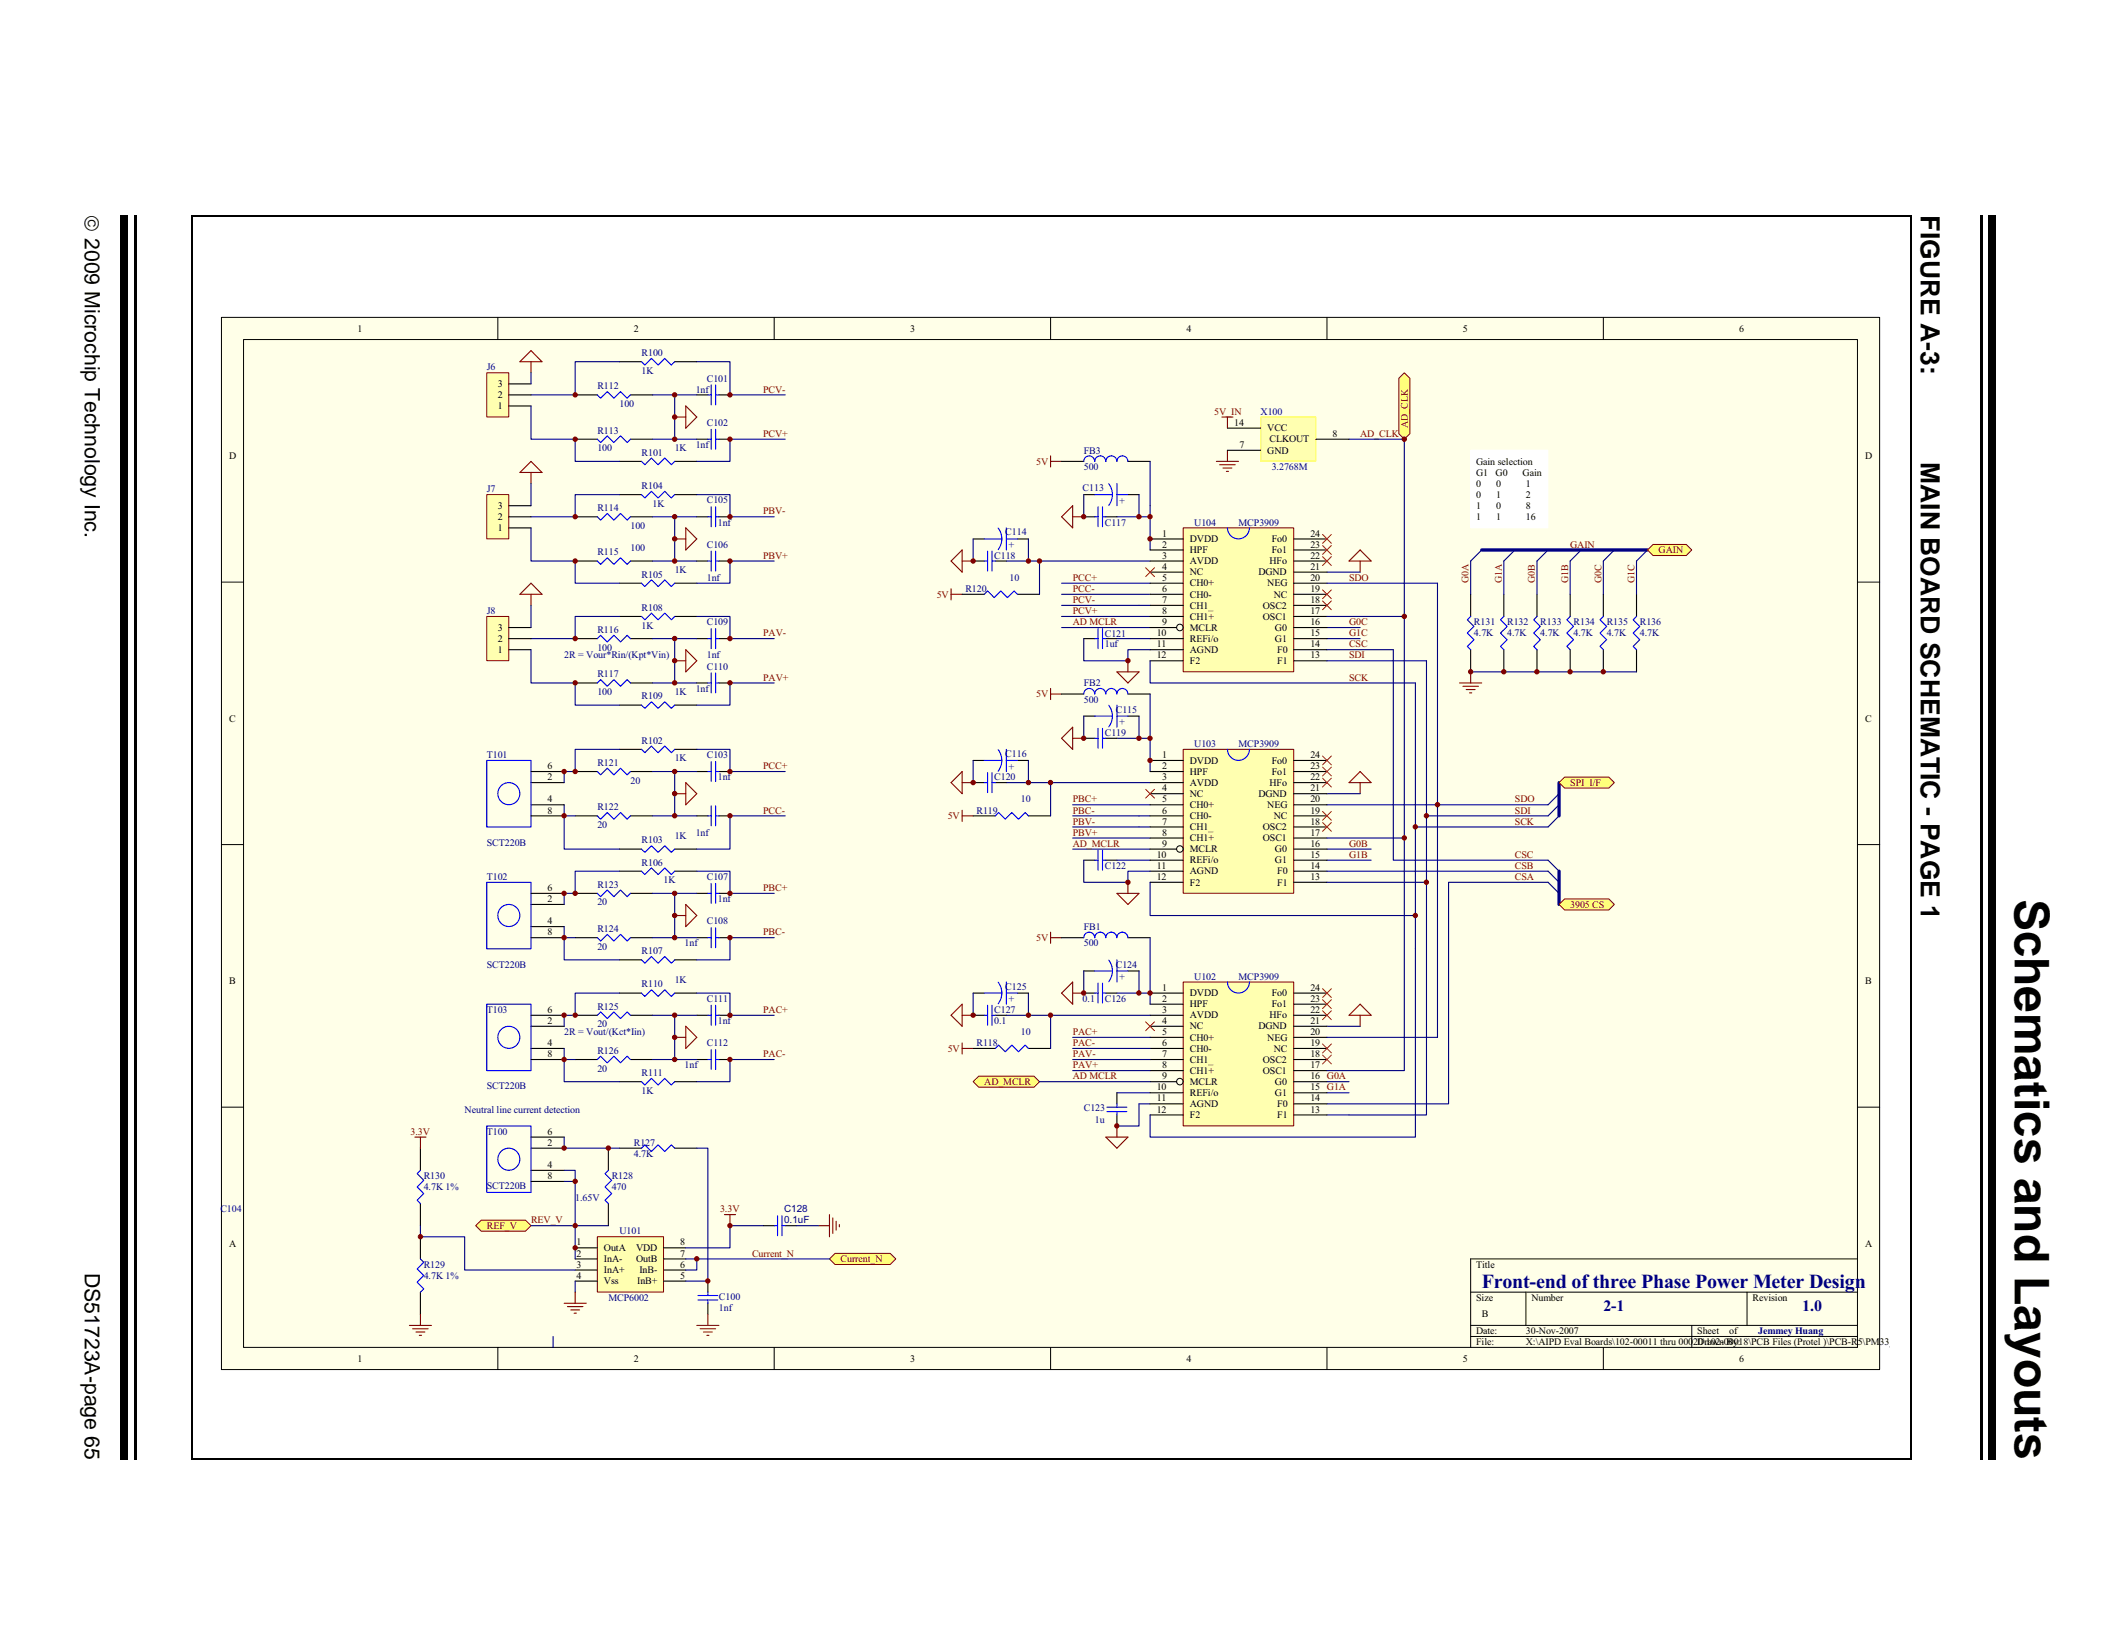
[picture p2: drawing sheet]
<svg xmlns="http://www.w3.org/2000/svg" width="279mm" height="216mm" viewBox="0 0 279 216" stroke-linecap="round" stroke-linejoin="round" font-family="sans-serif">
<defs><g id="words">
<text font-size="6.3" x="267.3" y="119.3" transform="rotate(90 267.3 119.3)">Schematics and Layouts</text>
<g font-size="3.5">
<text x="254.8" y="28.6" transform="rotate(90 254.8 28.6)">FIGURE A-3:</text>
<text x="254.8" y="61.3" transform="rotate(90 254.8 61.3)">MAIN BOARD SCHEMATIC - PAGE 1</text>
</g>
<g font-size="2.8">
<text x="11.3" y="28.6" transform="rotate(90 11.3 28.6)">© 2009 Microchip Technology Inc.</text>
<text x="11.3" y="168.9" transform="rotate(90 11.3 168.9)">DS51723A-page 65</text>
</g>
<text font-size="2.7" fill="#000080" x="196.6" y="170.9">Front-end of three Phase Power Meter Design</text>
<g font-size="2.1" fill="#000080">
<text x="212.7" y="174">2-1</text>
<text x="239.1" y="174">1.0</text>
</g>
<g font-size="1.3">
<text x="47.4" y="44">1</text>
<text x="84.1" y="44">2</text>
<text x="120.7" y="44">3</text>
<text x="157.4" y="44">4</text>
<text x="194.1" y="44">5</text>
<text x="230.7" y="44">6</text>
<text x="66" y="52.8">2</text>
<text x="66" y="51.4">3</text>
<text x="66" y="54.3">1</text>
<text x="163.7" y="56.5">14</text>
<text x="164.5" y="59.4">7</text>
<text x="168.1" y="57.2">VCC</text>
<text x="168.4" y="58.7">CLKOUT</text>
<text x="176.8" y="58">8</text>
<text x="30.4" y="60.9">D</text>
<text x="168.1" y="60.2">GND</text>
<text x="195.8" y="61.7">Gain selection</text>
<text x="195.8" y="63.1">G1</text>
<text x="195.8" y="64.6">0</text>
<text x="198.4" y="63.1">G0</text>
<text x="198.5" y="64.6">0</text>
<text x="202" y="63.1">Gain</text>
<text x="202.5" y="64.6">1</text>
<text x="247.5" y="60.9">D</text>
<text x="66" y="70.5">1</text>
<text x="66" y="69">2</text>
<text x="66" y="67.5">3</text>
<text x="154.2" y="71.2">1</text>
<text x="157.9" y="71.9">DVDD</text>
<text x="168.7" y="71.9">Fo0</text>
<text x="173.8" y="71.2">24</text>
<text x="195.8" y="66.1">0</text>
<text x="195.8" y="67.5">1</text>
<text x="195.8" y="69">1</text>
<text x="198.5" y="66.1">1</text>
<text x="198.5" y="67.5">0</text>
<text x="198.5" y="69">1</text>
<text x="202.5" y="66.1">2</text>
<text x="202.5" y="67.5">8</text>
<text x="202.5" y="69">16</text>
<text x="154.2" y="72.7">2</text>
<text x="154.2" y="74.1">3</text>
<text x="154.2" y="75.6">4</text>
<text x="154.2" y="77.1">5</text>
<text x="157.9" y="73.4">HPF</text>
<text x="157.9" y="74.9">AVDD</text>
<text x="157.9" y="76.3">NC</text>
<text x="157.9" y="77.8">CH0+</text>
<text x="166.9" y="76.3">DGND</text>
<text x="168.1" y="77.8">NEG</text>
<text x="168.4" y="74.9">HFo</text>
<text x="168.7" y="73.4">Fo1</text>
<text x="173.8" y="72.7">23</text>
<text x="173.8" y="75.6">21</text>
<text x="173.8" y="74.1">22</text>
<text x="173.8" y="77.1">20</text>
<text x="66" y="83.7">3</text>
<text x="154.2" y="78.5">6</text>
<text x="154.2" y="80">7</text>
<text x="154.2" y="81.5">8</text>
<text x="154.2" y="83">9</text>
<text x="157.9" y="79.3">CH0-</text>
<text x="157.9" y="80.8">CH1_</text>
<text x="157.9" y="82.2">CH1+</text>
<text x="157.9" y="83.7">MCLR</text>
<text x="167.5" y="82.2">OSC1</text>
<text x="167.5" y="80.8">OSC2</text>
<text x="169" y="79.3">NC</text>
<text x="169.1" y="83.7">G0</text>
<text x="173.8" y="78.5">19</text>
<text x="173.8" y="83">16</text>
<text x="173.8" y="81.5">17</text>
<text x="173.8" y="80">18</text>
<text x="66" y="86.6">1</text>
<text x="66" y="85.2">2</text>
<text x="153.5" y="84.4">10</text>
<text x="153.5" y="85.9">11</text>
<text x="153.5" y="87.4">12</text>
<text x="157.9" y="85.2">REFi/o</text>
<text x="157.9" y="86.6">AGND</text>
<text x="157.9" y="88.1">F2</text>
<text x="169.1" y="85.2">G1</text>
<text x="169.4" y="88.1">F1</text>
<text x="169.4" y="86.6">F0</text>
<text x="173.8" y="84.4">15</text>
<text x="173.8" y="87.4">13</text>
<text x="173.8" y="85.9">14</text>
<text x="30.4" y="95.8">C</text>
<text x="247.5" y="95.8">C</text>
<text x="154.2" y="100.6">1</text>
<text x="157.9" y="101.3">DVDD</text>
<text x="168.7" y="101.3">Fo0</text>
<text x="173.8" y="100.6">24</text>
<text x="72.6" y="106.5">4</text>
<text x="72.6" y="103.5">2</text>
<text x="72.6" y="102.1">6</text>
<text x="72.6" y="108">8</text>
<text x="154.2" y="102.1">2</text>
<text x="154.2" y="103.5">3</text>
<text x="154.2" y="105">4</text>
<text x="154.2" y="106.5">5</text>
<text x="154.2" y="108">6</text>
<text x="157.9" y="102.8">HPF</text>
<text x="157.9" y="104.3">AVDD</text>
<text x="157.9" y="105.7">NC</text>
<text x="157.9" y="107.2">CH0+</text>
<text x="166.9" y="105.7">DGND</text>
<text x="168.1" y="107.2">NEG</text>
<text x="168.4" y="104.3">HFo</text>
<text x="168.7" y="102.8">Fo1</text>
<text x="173.8" y="102.1">23</text>
<text x="173.8" y="108">19</text>
<text x="173.8" y="105">21</text>
<text x="173.8" y="103.5">22</text>
<text x="173.8" y="106.5">20</text>
<text x="153.5" y="113.8">10</text>
<text x="154.2" y="109.4">7</text>
<text x="154.2" y="110.9">8</text>
<text x="154.2" y="112.4">9</text>
<text x="157.9" y="108.7">CH0-</text>
<text x="157.9" y="110.2">CH1_</text>
<text x="157.9" y="111.6">CH1+</text>
<text x="157.9" y="113.1">MCLR</text>
<text x="167.5" y="111.6">OSC1</text>
<text x="167.5" y="110.2">OSC2</text>
<text x="169" y="108.7">NC</text>
<text x="169.1" y="113.1">G0</text>
<text x="173.8" y="113.8">15</text>
<text x="173.8" y="112.4">16</text>
<text x="173.8" y="110.9">17</text>
<text x="173.8" y="109.4">18</text>
<text x="72.6" y="119.7">2</text>
<text x="72.6" y="118.2">6</text>
<text x="153.5" y="115.3">11</text>
<text x="153.5" y="116.8">12</text>
<text x="157.9" y="114.6">REFi/o</text>
<text x="157.9" y="116">AGND</text>
<text x="157.9" y="117.5">F2</text>
<text x="169.1" y="114.6">G1</text>
<text x="169.4" y="117.5">F1</text>
<text x="169.4" y="116">F0</text>
<text x="173.8" y="116.8">13</text>
<text x="173.8" y="115.3">14</text>
<text x="72.6" y="122.6">4</text>
<text x="72.6" y="124.1">8</text>
<text x="30.4" y="130.6">B</text>
<text x="154.2" y="131.5">1</text>
<text x="173.8" y="131.5">24</text>
<text x="247.5" y="130.6">B</text>
<text x="72.6" y="135.9">2</text>
<text x="72.6" y="134.4">6</text>
<text x="154.2" y="132.9">2</text>
<text x="154.2" y="134.4">3</text>
<text x="154.2" y="135.9">4</text>
<text x="154.2" y="137.3">5</text>
<text x="157.9" y="132.2">DVDD</text>
<text x="157.9" y="133.7">HPF</text>
<text x="157.9" y="135.1">AVDD</text>
<text x="157.9" y="136.6">NC</text>
<text x="166.9" y="136.6">DGND</text>
<text x="168.4" y="135.1">HFo</text>
<text x="168.7" y="133.7">Fo1</text>
<text x="168.7" y="132.2">Fo0</text>
<text x="173.8" y="132.9">23</text>
<text x="173.8" y="135.9">21</text>
<text x="173.8" y="134.4">22</text>
<text x="173.8" y="137.3">20</text>
<text x="72.6" y="138.8">4</text>
<text x="72.6" y="140.3">8</text>
<text x="154.2" y="138.8">6</text>
<text x="154.2" y="140.3">7</text>
<text x="154.2" y="141.8">8</text>
<text x="154.2" y="143.2">9</text>
<text x="157.9" y="138.1">CH0+</text>
<text x="157.9" y="139.6">CH0-</text>
<text x="157.9" y="141">CH1_</text>
<text x="157.9" y="142.5">CH1+</text>
<text x="157.9" y="144">MCLR</text>
<text x="167.5" y="142.5">OSC1</text>
<text x="167.5" y="141">OSC2</text>
<text x="168.1" y="138.1">NEG</text>
<text x="169" y="139.6">NC</text>
<text x="169.1" y="144">G0</text>
<text x="173.8" y="138.8">19</text>
<text x="173.8" y="143.2">16 G0A</text>
<text x="173.8" y="141.8">17</text>
<text x="173.8" y="140.3">18</text>
<text x="153.5" y="144.7">10</text>
<text x="153.5" y="146.2">11</text>
<text x="153.5" y="147.6">12</text>
<text x="157.9" y="145.4">REFi/o</text>
<text x="157.9" y="146.9">AGND</text>
<text x="157.9" y="148.4">F2</text>
<text x="169.1" y="145.4">G1</text>
<text x="169.4" y="148.4">F1</text>
<text x="169.4" y="146.9">F0</text>
<text x="173.8" y="144.7">15 G1A</text>
<text x="173.8" y="147.6">13</text>
<text x="173.8" y="146.2">14</text>
<text x="72.6" y="155">4</text>
<text x="72.6" y="152">2</text>
<text x="72.6" y="150.6">6</text>
<text x="72.6" y="156.5">8</text>
<text x="30.4" y="165.4">A</text>
<text x="76.5" y="165.3">1</text>
<text x="76.5" y="166.7">2</text>
<text x="80.1" y="166">OutA</text>
<text x="80.1" y="167.5">InA-</text>
<text x="84.4" y="167.5">OutB</text>
<text x="84.4" y="166">VDD</text>
<text x="90.2" y="166.7">7</text>
<text x="90.2" y="165.3">8</text>
<text x="247.5" y="165.4">A</text>
<text x="76.5" y="168.2">3</text>
<text x="76.5" y="169.7">4</text>
<text x="80.1" y="169">InA+</text>
<text x="80.1" y="170.4">Vss</text>
<text x="84.5" y="170.4">InB+</text>
<text x="84.8" y="169">InB-</text>
<text x="90.2" y="168.2">6</text>
<text x="90.2" y="169.7">5</text>
<text x="195.8" y="168.2">Title</text>
<text x="195.8" y="172.6">Size</text>
<text x="203.2" y="172.6">Number</text>
<text x="232.5" y="172.6">Revision</text>
<text x="195.8" y="177">Date:</text>
<text x="195.8" y="178.5">File:</text>
<text x="196.6" y="174.8">B</text>
<text x="202.4" y="178.5">X:\AIPD Eval Boards\102-00011 thru 00020\102-00018\PCB Files (Protel )\PCB-R5\PM33_</text>
<text x="202.4" y="177">30-Nov-2007</text>
<text x="225.2" y="177">Sheet</text>
<text x="225.2" y="178.5">Drawn By:</text>
<text x="229.4" y="177">of</text>
<text x="47.4" y="180.7">1</text>
<text x="84.1" y="180.7">2</text>
<text x="120.7" y="180.7">3</text>
<text x="157.4" y="180.7">4</text>
<text x="194.1" y="180.7">5</text>
<text x="230.7" y="180.7">6</text>
</g>
<g font-size="1.3" fill="#000080">
<text x="85.1" y="47.2">R100</text>
<text x="64.6" y="49.2">J6</text>
<text x="79.2" y="51.7">R112</text>
<text x="85.1" y="49.6">1K</text>
<text x="92.3" y="52.1">1nf</text>
<text x="93.8" y="50.6">C101</text>
<text x="79.2" y="57.5">R113</text>
<text x="79.2" y="59.9">100</text>
<text x="82.2" y="54">100</text>
<text x="89.5" y="59.9">1K</text>
<text x="92.3" y="59.4">1nf</text>
<text x="93.8" y="56.5">C102</text>
<text x="167.2" y="55">X100</text>
<text x="64.6" y="65.3">J7</text>
<text x="85.1" y="60.5">R101</text>
<text x="85.1" y="64.9">R104</text>
<text x="143.6" y="65.2">C113</text>
<text x="143.8" y="60.2">FB3</text>
<text x="143.8" y="62.4">500</text>
<text x="168.7" y="62.4">3.2768M</text>
<text x="79.2" y="67.8">R114</text>
<text x="83.6" y="70.2">100</text>
<text x="86.6" y="67.2">1K</text>
<text x="93.8" y="66.8">C105</text>
<text x="95.2" y="69.7">1nf</text>
<text x="133.4" y="71.1">C114</text>
<text x="133.8" y="71.9" transform="rotate(90 133.8 71.9)">+</text>
<text x="146.6" y="69.7">C117</text>
<text x="148.4" y="66.1" transform="rotate(90 148.4 66.1)">+</text>
<text x="158.4" y="69.7">U104</text>
<text x="164.3" y="69.7">MCP3909</text>
<text x="79.2" y="73.7">R115</text>
<text x="83.6" y="73.1">100</text>
<text x="85.1" y="76.6">R105</text>
<text x="89.5" y="76.1">1K</text>
<text x="93.8" y="72.7">C106</text>
<text x="93.8" y="77.1">1nf</text>
<text x="131.9" y="74.1">C118</text>
<text x="134" y="77.1">10</text>
<text x="64.6" y="81.5">J8</text>
<text x="79.2" y="84">R116</text>
<text x="85.1" y="81">R108</text>
<text x="85.1" y="83.4">1K</text>
<text x="93.8" y="83">C109</text>
<text x="128.1" y="78.5">R120</text>
<text x="195.6" y="83">R131</text>
<text x="200" y="83">R132</text>
<text x="204.4" y="83">R133</text>
<text x="208.8" y="83">R134</text>
<text x="213.2" y="83">R135</text>
<text x="217.5" y="83">R136</text>
<text x="74.8" y="87.4">2R = Vour*Rin/(Kpt*Vin)</text>
<text x="79.2" y="89.9">R117</text>
<text x="79.2" y="86.3">100</text>
<text x="93.8" y="87.4">1nf</text>
<text x="93.8" y="88.8">C110</text>
<text x="146.6" y="84.6">C121</text>
<text x="146.6" y="85.9">1uf</text>
<text x="195.6" y="84.4">4.7K</text>
<text x="200" y="84.4">4.7K</text>
<text x="204.4" y="84.4">4.7K</text>
<text x="208.8" y="84.4">4.7K</text>
<text x="213.2" y="84.4">4.7K</text>
<text x="217.5" y="84.4">4.7K</text>
<text x="79.2" y="92.2">100</text>
<text x="85.1" y="92.8">R109</text>
<text x="89.5" y="92.2">1K</text>
<text x="92.3" y="91.8">1nf</text>
<text x="143.8" y="91">FB2</text>
<text x="143.8" y="93.3">500</text>
<text x="148" y="94.6">C115</text>
<text x="148.4" y="95.5" transform="rotate(90 148.4 95.5)">+</text>
<text x="64.6" y="100.6">T101</text>
<text x="79.2" y="101.6">R121</text>
<text x="85.1" y="98.7">R102</text>
<text x="89.5" y="101">1K</text>
<text x="93.8" y="100.6">C103</text>
<text x="133.4" y="100.5">C116</text>
<text x="133.8" y="101.4" transform="rotate(90 133.8 101.4)">+</text>
<text x="146.6" y="97.7">C119</text>
<text x="158.4" y="99.1">U103</text>
<text x="164.3" y="99.1">MCP3909</text>
<text x="79.2" y="107.5">R122</text>
<text x="83.6" y="104">20</text>
<text x="95.2" y="103.5">1nf</text>
<text x="129.5" y="108">R119</text>
<text x="131.9" y="103.5">C120</text>
<text x="135.4" y="106.5">10</text>
<text x="64.6" y="112.2">SCT220B</text>
<text x="79.2" y="109.9">20</text>
<text x="85.1" y="111.9">R103</text>
<text x="89.5" y="111.3">1K</text>
<text x="92.3" y="110.9">1nf</text>
<text x="64.6" y="116.8">T102</text>
<text x="79.2" y="117.8">R123</text>
<text x="85.1" y="114.9">R106</text>
<text x="88" y="117.2">1K</text>
<text x="93.8" y="116.8">C107</text>
<text x="95.2" y="119.7">1nf</text>
<text x="146.6" y="115.3">C122</text>
<text x="79.2" y="120.1">20</text>
<text x="79.2" y="123.7">R124</text>
<text x="90.8" y="125.6">1nf</text>
<text x="93.8" y="122.6">C108</text>
<text x="143.8" y="123.4">FB1</text>
<text x="143.8" y="125.6">500</text>
<text x="64.6" y="128.4">SCT220B</text>
<text x="79.2" y="126">20</text>
<text x="85.1" y="126.6">R107</text>
<text x="85.1" y="131">R110</text>
<text x="89.5" y="130.4">1K</text>
<text x="133.4" y="131.3">C125</text>
<text x="148" y="128.4">C124</text>
<text x="148.4" y="129.3" transform="rotate(90 148.4 129.3)">+</text>
<text x="158.4" y="130">U102</text>
<text x="164.3" y="130">MCP3909</text>
<text x="64.6" y="134.4">T103</text>
<text x="74.8" y="137.3">2R = Vout/(Kct*Iin)</text>
<text x="79.2" y="134">R125</text>
<text x="79.2" y="136.3">20</text>
<text x="93.8" y="132.9">C111</text>
<text x="95.2" y="135.9">1nf</text>
<text x="131.9" y="134.4">C127</text>
<text x="131.9" y="135.9">0.1</text>
<text x="133.8" y="132.2" transform="rotate(90 133.8 132.2)">+</text>
<text x="135.4" y="137.3">10</text>
<text x="143.6" y="132.9">0.1</text>
<text x="146.6" y="132.9">C126</text>
<text x="79.2" y="139.8">R126</text>
<text x="79.2" y="142.2">20</text>
<text x="85.1" y="142.8">R111</text>
<text x="90.8" y="141.8">1nf</text>
<text x="93.8" y="138.8">C112</text>
<text x="129.5" y="138.8">R118</text>
<text x="61.6" y="147.6">Neutral line current detection</text>
<text x="64.6" y="144.6">SCT220B</text>
<text x="85.1" y="145.1">1K</text>
<text x="143.8" y="147.5">C123</text>
<text x="145.2" y="149">1u</text>
<text x="64.6" y="150.6">T100</text>
<text x="84.1" y="152">R127</text>
<text x="84.1" y="153.5">4.7K</text>
<text x="29.2" y="160.9">C104</text>
<text x="56.2" y="156.5">R130</text>
<text x="56.2" y="157.9">4.7K 1%</text>
<text x="64.6" y="157.8">SCT220B</text>
<text x="76.3" y="159.4">1.65V</text>
<text x="81.2" y="156.5">R128</text>
<text x="81.2" y="157.9">470</text>
<text x="104" y="160.9">C128</text>
<text x="82.2" y="163.8">U101</text>
<text x="104" y="162.3">0.1uF</text>
<text x="56.2" y="168.2">R129</text>
<text x="56.2" y="169.7">4.7K 1%</text>
<text x="80.7" y="172.6">MCP6002</text>
<text x="95.4" y="172.5">C100</text>
<text x="95.4" y="173.9">1nf</text>
<text x="233.2" y="177.1">Jemmey Huang</text>
</g>
<g font-size="1.3" fill="#800000">
<text x="101.2" y="52.1">PCV-</text>
<text x="101.2" y="58">PCV+</text>
<text x="161.1" y="55">5V_IN</text>
<text x="180.4" y="58">AD_CLK</text>
<text x="186.8" y="56.8" transform="rotate(-90 186.8 56.8)">AD_CLK</text>
<text x="137.5" y="61.7">5V</text>
<text x="101.2" y="68.3">PBV-</text>
<text x="101.2" y="74.1">PBV+</text>
<text x="142.3" y="77.1">PCC+</text>
<text x="179" y="77.1">SDO</text>
<text x="194.8" y="77.4" transform="rotate(-90 194.8 77.4)">G0A</text>
<text x="199.2" y="77.4" transform="rotate(-90 199.2 77.4)">G1A</text>
<text x="203.6" y="77.4" transform="rotate(-90 203.6 77.4)">G0B</text>
<text x="208" y="77.4" transform="rotate(-90 208 77.4)">G1B</text>
<text x="208.3" y="72.7">GAIN</text>
<text x="212.4" y="77.4" transform="rotate(-90 212.4 77.4)">G0C</text>
<text x="216.8" y="77.4" transform="rotate(-90 216.8 77.4)">G1C</text>
<text x="220" y="73.4">GAIN</text>
<text x="124.3" y="79.3">5V</text>
<text x="142.3" y="78.5">PCC-</text>
<text x="142.3" y="80">PCV-</text>
<text x="142.3" y="81.5">PCV+</text>
<text x="142.3" y="83">AD MCLR</text>
<text x="179" y="83">G0C</text>
<text x="101.2" y="84.4">PAV-</text>
<text x="179" y="85.9">CSC</text>
<text x="179" y="84.4">G1C</text>
<text x="179" y="87.4">SDI</text>
<text x="101.2" y="90.3">PAV+</text>
<text x="137.5" y="92.5">5V</text>
<text x="179" y="90.3">SCK</text>
<text x="101.2" y="102.1">PCC+</text>
<text x="101.2" y="108">PCC-</text>
<text x="142.3" y="106.5">PBC+</text>
<text x="142.3" y="108">PBC-</text>
<text x="201" y="108">SDI</text>
<text x="201" y="106.5">SDO</text>
<text x="208.3" y="104.3">SPI I/F</text>
<text x="125.7" y="108.7">5V</text>
<text x="142.3" y="109.4">PBV-</text>
<text x="142.3" y="110.9">PBV+</text>
<text x="142.3" y="112.4">AD_MCLR</text>
<text x="179" y="112.4">G0B</text>
<text x="179" y="113.8">G1B</text>
<text x="201" y="109.4">SCK</text>
<text x="201" y="113.8">CSC</text>
<text x="101.2" y="118.2">PBC+</text>
<text x="201" y="115.3">CSB</text>
<text x="201" y="116.8">CSA</text>
<text x="101.2" y="124.1">PBC-</text>
<text x="137.5" y="124.9">5V</text>
<text x="208.3" y="120.4">3905 CS</text>
<text x="101.2" y="134.4">PAC+</text>
<text x="142.3" y="137.3">PAC+</text>
<text x="101.2" y="140.3">PAC-</text>
<text x="125.7" y="139.6">5V</text>
<text x="130.6" y="144">AD_MCLR</text>
<text x="142.3" y="138.8">PAC-</text>
<text x="142.3" y="140.3">PAV-</text>
<text x="142.3" y="141.8">PAV+</text>
<text x="142.3" y="143.2">AD MCLR</text>
<text x="54.5" y="150.6">3.3V</text>
<text x="95.5" y="160.9">3.3V</text>
<text x="64.6" y="163.1">REF_V</text>
<text x="70.4" y="162.3">REV_V</text>
<text x="99.8" y="166.7">Current_N</text>
<text x="111.5" y="167.5">Current_N</text>
</g>
</g></defs>
<path d="M262.9 28.6v165.1" fill="none" stroke="#000" stroke-width=".36"/>
<path d="M263.7 28.6h1.1v165.1h-1.1z" fill="#000"/>
<path d="M13.1 28.6h5.9v165.1h-5.9z" fill="#fff"/>
<path d="M18 28.6v165.1" fill="none" stroke="#000" stroke-width=".36"/>
<path d="M16 28.6h1v165.1h-1z" fill="#000"/>
<path d="M28.4 39.8h222.3v142.6h-222.3z" fill="#fff"/>
<path d="M29.4 42.1h220v139.6h-220z" fill="#ffffe8"/>
<g fill="none" stroke="#000" stroke-width=".13">
<path d="M29.4 42.1h220v139.6h-220zM32.3 45.1h214.1v133.7h-214.1zM66 42.1v3M102.7 42.1v3M139.4 42.1v3M176 42.1v3M212.7 42.1v3M29.4 77.2h2.9M246.4 77.2h3M29.4 112.1h2.9M246.4 112.1h3M29.4 146.9h2.9"/>
<path d="M246.4 146.9h3M66 178.8v2.9M102.7 178.8v2.9M139.4 178.8v2.9M176 178.8v2.9M195.1 171.5h51.3M195.1 175.9h51.3M195.1 177.3h51.3M202.4 171.5v4.4M212.7 178.8v2.9M224.4 175.9v2.9M231.8 171.5v4.4"/>
<path d="M246.4 167.1h-51.3v11.7"/>
</g>
<g fill="none" stroke="#000080" stroke-width=".15">
<path d="M76.3 58.3v2.9h5.9M82.2 48h-5.9v4.4h-5.9M86.6 52.4h5.8M86.6 58.3h5.8M89.5 52.4v5.9M92.4 48h4.4v4.4h7.4M104.2 58.3h-7.4v2.9h-4.4M76.3 74.4v3h5.9M82.2 65.6h-5.9v3h-5.9M86.6 68.6h5.8M86.6 74.4h5.8M89.5 68.6v5.8"/>
<path d="M92.4 65.6h4.4v3h5.9M102.7 74.4h-5.9v3h-4.4M76.3 90.6v3h5.9M82.2 81.8h-5.9v2.9h-5.9M82.2 99.4h-5.9v3h-1.5M86.6 84.7h5.8M86.6 90.6h5.8M89.5 84.7v5.9M92.4 99.4h4.4v3h7.4M92.4 81.8h4.4v2.9h5.9M102.7 90.6h-5.9v3h-4.4M74.8 106.8v5.9h7.4"/>
<path d="M74.8 108.3h1.5M82.2 115.6h-5.9v2.9h-1.5M86.6 102.4h5.8M86.6 108.3h5.8M86.6 118.5h5.8M89.5 102.4v5.9M89.5 118.5v5.9M92.4 115.6h4.4v2.9h5.9M104.2 108.3h-7.4v4.4h-4.4M74.8 124.4v3h7.4M74.8 123v1.4M74.8 139.1v1.5"/>
<path d="M74.8 124.4h1.5M82.2 131.8h-5.9v2.9h-1.5M86.6 124.4h5.8M86.6 134.7h5.8M89.5 134.7v5.9M92.4 131.8h4.4v2.9h5.9M102.7 124.4h-5.9v3h-4.4M74.8 140.6v2.9h7.4M74.8 140.6h1.5M86.6 140.6h5.8M102.7 140.6h-5.9v2.9h-4.4M73.4 177.4v1.4"/>
</g>
<g fill="none" stroke="#000" stroke-width=".15">
<path d="M76.3 58.3h2.9M76.3 52.4h2.9M82.2 48h2.9M83.6 58.3h3M83.6 52.4h3M89.5 48h2.9M92.4 58.3h1.5M92.4 52.4h1.5M95.4 58.3h1.4M95.4 52.4h1.4M76.3 74.4h2.9M76.3 68.6h2.9"/>
<path d="M82.2 61.2h2.9M82.2 65.6h2.9M82.2 77.4h2.9M83.6 74.4h3M83.6 68.6h3M89.5 61.2h2.9M89.5 65.6h2.9M89.5 77.4h2.9M92.4 74.4h1.5M92.4 68.6h1.5M95.4 74.4h1.4M95.4 68.6h1.4"/>
<path d="M76.3 90.6h2.9M76.3 84.7h2.9M82.2 99.4h2.9M82.2 81.8h2.9M82.2 93.6h2.9M83.6 90.6h3M83.6 84.7h3M89.5 99.4h2.9M89.5 81.8h2.9M89.5 93.6h2.9M92.4 90.6h1.5M92.4 84.7h1.5"/>
<path d="M95.4 90.6h1.4M95.4 84.7h1.4M70.4 108.3h4.4M70.4 102.4h4.4M70.4 118.5h4.4M70.4 106.8h4.4M70.4 103.9h4.4M76.3 108.3h2.9M76.3 102.4h2.9M76.3 118.5h2.9M82.2 112.7h2.9M82.2 115.6h2.9"/>
<path d="M83.6 108.3h3M83.6 102.4h3M83.6 118.5h3M89.5 112.7h2.9M89.5 115.6h2.9M92.4 108.3h1.5M92.4 102.4h1.5M92.4 118.5h1.5M95.4 108.3h1.4M95.4 102.4h1.4M95.4 118.5h1.4M70.4 124.4h4.4"/>
<path d="M70.4 134.7h4.4M70.4 123h4.4M70.4 120h4.4M70.4 139.1h4.4M70.4 136.2h4.4M76.3 124.4h2.9M76.3 134.7h2.9M82.2 127.4h2.9M82.2 131.8h2.9M83.6 124.4h3M83.6 134.7h3M89.5 127.4h2.9"/>
<path d="M89.5 131.8h2.9M92.4 124.4h1.5M92.4 134.7h1.5M95.4 124.4h1.4M95.4 134.7h1.4M70.4 140.6h4.4M70.4 155.3h4.4M70.4 152.4h4.4M70.4 150.9h4.4M70.4 156.8h4.4M76.3 140.6h2.9M82.2 143.5h2.9"/>
<path d="M83.6 140.6h3M89.5 143.5h2.9M92.4 140.6h1.5M95.4 140.6h1.4"/>
</g>
<g fill="none" stroke="#00f" stroke-width=".15">
<path d="M79.2 58.3l.5 .4 .9-.9 .8 .9 .9-.9 .9 .9 .4-.4M79.2 52.4l.5 .4 .9-.8 .8 .8 .9-.8 .9 .8 .4-.4M85.1 48l.5 .4 .8-.8 .9 .8 .9-.8 .9 .8 .4-.4M93.9 52.4h.5M93.9 58.3h.5M94.4 51.1v2.6M94.4 57v2.6M94.9 51.1v2.6M94.9 57v2.6M94.9 52.4h.5M94.9 58.3h.5M79.2 74.4l.5 .5 .9-.9 .8 .9 .9-.9 .9 .9 .4-.5"/>
<path d="M79.2 68.6l.5 .4 .9-.9 .8 .9 .9-.9 .9 .9 .4-.4M85.1 61.2l.5 .5 .8-.9 .9 .9 .9-.9 .9 .9 .4-.5M85.1 65.6l.5 .5 .8-.9 .9 .9 .9-.9 .9 .9 .4-.5M85.1 77.4l.5 .4 .8-.9 .9 .9 .9-.9 .9 .9 .4-.4M93.9 68.6h.5M93.9 74.4h.5M94.4 67.3v2.6M94.4 73.1v2.7M94.9 67.3v2.6M94.9 73.1v2.7M94.9 68.6h.5M94.9 74.4h.5"/>
<path d="M79.2 90.6l.5-.4 .9 .9 .8-.9 .9 .9 .9-.9 .4 .4M79.2 84.7l.5-.4 .9 .9 .8-.9 .9 .9 .9-.9 .4 .4M85.1 99.4l.5 .5 .8-.9 .9 .9 .9-.9 .9 .9 .4-.5M85.1 81.8l.5 .4 .8-.8 .9 .8 .9-.8 .9 .8 .4-.4M85.1 93.6l.5 .4 .8-.9 .9 .9 .9-.9 .9 .9 .4-.4M93.9 84.7h.5M93.9 90.6h.5M94.4 83.4v2.7M94.4 89.3v2.6M94.9 83.4v2.7M94.9 89.3v2.6M94.9 84.7h.5"/>
<path d="M94.9 90.6h.5M64.6 100.9h5.8v8.8h-5.8zM64.6 117.1h5.8v8.8h-5.8zM79.2 102.4l.5 .4 .9-.9 .8 .9 .9-.9 .9 .9 .4-.4M79.2 108.3l.5 .4 .9-.9 .8 .9 .9-.9 .9 .9 .4-.4M79.2 118.5l.5 .5 .9-.9 .8 .9 .9-.9 .9 .9 .4-.5M85.1 112.7l.5 .4 .8-.9 .9 .9 .9-.9 .9 .9 .4-.4M85.1 115.6l.5 .4 .8-.8 .9 .8 .9-.8 .9 .8 .4-.4M93.9 108.3h.5M93.9 102.4h.5M93.9 118.5h.5M94.4 101.1v2.6"/>
<path d="M94.4 106.9v2.7M94.4 117.2v2.7M94.9 101.1v2.6M94.9 106.9v2.7M94.9 117.2v2.7M94.9 108.3h.5M94.9 102.4h.5M94.9 118.5h.5M64.6 133.3h5.8v8.8h-5.8zM79.2 134.7l.5-.4 .9 .9 .8-.9 .9 .9 .9-.9 .4 .4M79.2 124.4l.5 .5 .9-.9 .8 .9 .9-.9 .9 .9 .4-.5M85.1 127.4l.5 .4 .8-.9 .9 .9 .9-.9 .9 .9 .4-.4"/>
<path d="M85.1 131.8l.5 .4 .8-.9 .9 .9 .9-.9 .9 .9 .4-.4M93.9 124.4h.5M93.9 134.7h.5M94.4 123.1v2.7M94.4 133.4v2.6M94.4 139.3v2.6M94.9 123.1v2.7M94.9 133.4v2.6M94.9 139.3v2.6M94.9 124.4h.5M94.9 134.7h.5M64.6 149.4h5.8v8.8h-5.8z"/>
<path d="M79.2 140.6l.5-.4 .9 .8 .8-.8 .9 .8 .9-.8 .4 .4M85.1 143.5l.5 .5 .8-.9 .9 .9 .9-.9 .9 .9 .4-.5M93.9 140.6h.5M94.9 140.6h.5"/>
<circle cx="67.5" cy="105.3" r="1.46"/>
<circle cx="67.5" cy="121.5" r="1.46"/>
<circle cx="67.5" cy="137.6" r="1.46"/>
<circle cx="67.5" cy="153.8" r="1.46"/>
</g>
<path d="M89.5 55.3h1.5M91 53.9l1.4 1.4-1.4 1.5zM89.5 71.5h1.5M91 70l1.4 1.5-1.4 1.5zM89.5 87.7h1.5M91 86.2l1.4 1.5-1.4 1.5zM89.5 105.3h1.5M91 103.9l1.4 1.4-1.4 1.5zM89.5 121.5h1.5M89.5 137.7h1.5M91 120l1.4 1.5-1.4 1.5zM91 136.2l1.4 1.5-1.4 1.4z" fill="none" stroke="#800000" stroke-width=".15"/>
<path d="M110.8 166.3h7.3l.7 .8-.7 .7h-7.3l-.8-.7z" fill-rule="evenodd" fill="#ffff80"/>
<path d="M110.8 166.3h7.3l.7 .8-.7 .7h-7.3l-.8-.7z" fill="none" stroke="#800000" stroke-width=".13"/>
<g fill="none" stroke="#000" stroke-width=".15">
<path d="M143.8 84.7h1.4M146.7 84.7h1.5M143.8 114.1h1.4M146.7 114.1h1.5M55.8 152.4v2.9M55.8 159.7v2.9M80.7 152.4v2.9M80.7 159.7v2.9M82.2 152.4h2.9M89.5 152.4h2.9M148.2 145v1.5M148.2 148v1.4"/>
<path d="M55.8 164.1v3M55.8 171.5v2.9M93.9 170v1.5M93.9 172.9v1.5M101.2 162.6h1.5M104.2 162.6h1.4"/>
</g>
<g fill="none" stroke="#00f" stroke-width=".15">
<path d="M145.2 84.7h.5M145.7 83.4v2.7M146.3 83.4v2.7M146.3 84.7h.4M145.2 114.1h.5M145.7 112.8v2.7M146.3 112.8v2.7M146.3 114.1h.4M55.8 155.3l-.5 .4 .9 .9-.9 .9 .9 .9-.9 .9 .5 .4M80.7 155.3l-.4 .4 .9 .9-.9 .9 .9 .9-.9 .9 .4 .4M85.1 152.4l.5-.5 .8 .9 .9-.9 .9 .9 .9-.9 .4 .5M146.9 146.9h2.6"/>
<path d="M146.9 147.5h2.6M148.2 146.5v.4M148.2 147.5v.5M55.8 167.1l.4 .4-.9 .9 .9 .9-.9 .8 .9 .9-.4 .5M92.6 172.5h2.6M92.6 171.9h2.6M93.9 171.5v.4M93.9 172.5v.4M102.7 162.6h.5M103.2 161.3v2.7M103.7 162.6h.5M103.7 161.3v2.7"/>
</g>
<path d="M92.4 175.9h3M92.9 176.3h2M93.3 176.8h1.2M93.8 177.2h.3M93.9 174.4v1.5" fill="none" stroke="#781915" stroke-width=".15"/>
<g fill="none" stroke="#800000" stroke-width=".15">
<path d="M162.1 55.3h1.5M162.8 59.8v1.4M162.8 55.3v1.5M161.4 61.2h2.9M161.8 61.7h2.1M162.3 62.1h1.1M162.7 62.6h.3M148.2 118.5h2.9l-1.5 1.5zM149.6 117.1v1.4M55 150.9h1.5M55.8 150.9v1.5M146.7 150.9h2.9l-1.4 1.5z"/>
<path d="M148.2 149.4v1.5M96.1 161.2h1.5M96.8 161.2v1.4M108.6 162.6h1.4M110 161.2v2.9M110.5 161.6v2.1M110.9 162.1v1.1M111.4 162.5v.3"/>
</g>
<path d="M140.8 83.3h11.8M151.1 80.3h1.5M74.8 102.4v1.5M74.8 118.5v1.5M142.3 112.7h10.3M151.1 109.7h1.5M151.1 108.3h1.5M74.8 134.7v1.5M74.8 150.9v1.5h7.4M151.1 146.5h1.5M55.8 162.6v1.5" fill="none" stroke="#000080" stroke-width=".15"/>
<path d="M129.1 143.5l.7-.7h7.4l.7 .7-.7 .8h-7.4z" fill-rule="evenodd" fill="#ffff80"/>
<path d="M129.1 143.5l.7-.7h7.4l.7 .7-.7 .8h-7.4z" fill="none" stroke="#800000" stroke-width=".13"/>
<g fill="none" stroke="#000080" stroke-width=".15">
<path d="M140.8 77.4h11.8M140.8 78.9h11.8M152.6 67.1v1.5h-4.4M140.8 80.3h10.3M140.8 81.8h11.8M148.2 84.7h4.4M151.1 95v3h-2.9M133.5 103.9h19.1M142.3 109.7h8.8M142.3 108.3h8.8M142.3 106.8h10.3M142.3 111.2h10.3"/>
<path d="M148.2 114.1h4.4M136.4 131.8v2.9"/>
</g>
<g fill="none" stroke="#800000" stroke-width=".15">
<path d="M126.2 78.1v1.5M126.2 74.4l1.4-1.4v2.9zM126.2 78.9h1.4M127.6 74.4h1.5M139.4 61.2h1.4M139.4 60.5v1.5M142.3 67.1v2.9l-1.5-1.4zM142.3 68.6h1.5M139.4 92.1h1.4M139.4 91.4v1.4M142.3 96.5v2.9l-1.5-1.4zM142.3 98h1.5"/>
<path d="M148.2 89.2h2.9l-1.5 1.4zM149.6 87.7v1.5M126.2 103.9l1.4-1.5v2.9zM127.6 103.9h1.5M127.6 107.5v1.5M127.6 108.3h1.5M126.2 134.7l1.4-1.4v2.9zM127.6 134.7h1.5M127.6 138.4v1.5M127.6 139.1h1.5M139.4 124.4h1.4M139.4 123.7v1.5"/>
<path d="M142.3 130.3v3l-1.5-1.5zM142.3 131.8h1.5"/>
</g>
<path d="M129.1 74.4h1.5M132 74.4h1.5M143.8 68.6h1.4M146.7 68.6h1.5M143.8 98h1.4M146.7 98h1.5M129.1 103.9h1.5M132 103.9h1.5M129.1 134.7h1.5M132 134.7h1.5M143.8 131.8h1.4M146.7 131.8h1.5" fill="none" stroke="#000" stroke-width=".15"/>
<g fill="none" stroke="#00f" stroke-width=".15">
<path d="M130.6 74.4h.4M131 73.1v2.7M131.6 73.1v2.7M131.6 74.4h.4M145.2 68.6h.5M145.7 67.3v2.6M146.3 67.3v2.6M146.3 68.6h.4M145.2 98h.5M145.7 96.7v2.6M146.3 96.7v2.6M146.3 98h.4"/>
<path d="M130.6 103.9h.4M131 102.5v2.7M131.6 102.5v2.7M131.6 103.9h.4M130.6 134.7h.4M131 133.4v2.6M131.6 134.7h.4M131.6 133.4v2.6M145.2 131.8h.5M145.7 130.5v2.6M146.3 131.8h.4M146.3 130.5v2.6"/>
</g>
<path d="M167.3 55.4h7.3v5.8h-7.3z" fill="#ffffb0"/>
<path d="M167.2 55.3h7.4v5.9h-7.4z" fill="none" stroke="#ff0" stroke-width=".13"/>
<path d="M162.8 56.8h4.4M162.8 59.8h4.4M174.6 58.3h4.4" fill="none" stroke="#000" stroke-width=".15"/>
<path d="M152.6 68.6v2.9" fill="none" stroke="#000080" stroke-width=".15"/>
<path d="M195.1 59.8h10.3v10.2h-10.3z" fill="#fff"/>
<path d="M195.1 59.8h10.3v10.2h-10.3z" fill="none" stroke="#fff" stroke-width=".13"/>
<path d="M129.1 71.5h1.5M135 71.5h1.4M143.8 65.6h1.4M149.6 65.6h1.5M143.8 95h1.4M149.6 95h1.5M129.1 100.9h1.5M135 100.9h1.4M129.1 131.8h1.5M135 131.8h1.4M143.8 128.8h1.4M149.6 128.8h1.5" fill="none" stroke="#000" stroke-width=".15"/>
<g fill="none" stroke="#00f" stroke-width=".15">
<path d="M130.6 71.5h2.3M132.4 70.1a2.35 2.35 0 0 1 0 2.8M133.5 70v3M133.5 71.5h1.5M145.2 65.6h2.4M147.1 64.2a2.35 2.35 0 0 1 0 2.9M148.2 65.6h1.4M148.2 64.2v2.9M132.4 99.5a2.35 2.35 0 0 1 0 2.8M133.5 99.4v3M145.2 95h2.4M147.1 93.6a2.35 2.35 0 0 1 0 2.9"/>
<path d="M148.2 95h1.4M148.2 93.6v2.9M130.6 100.9h2.3M133.5 100.9h1.5M130.6 131.8h2.3M132.4 130.3a2.35 2.35 0 0 1 0 2.9M133.5 130.3v3M133.5 131.8h1.5M145.2 128.8h2.4M147.1 127.4a2.35 2.35 0 0 1 0 2.9M148.2 128.8h1.4M148.2 127.4v2.9"/>
</g>
<g fill="none" stroke="#000080" stroke-width=".15">
<path d="M129.1 71.5v2.9M133.5 74.4h19.1M136.4 71.5v2.9M143.8 65.6v3M151.1 65.6v3M152.6 71.5v1.5M176 75.9h4.4M143.8 95v3M151.1 98h1.5v4.4M176 84.7h4.4M176 83.3h4.4M129.1 100.9v3"/>
<path d="M136.4 100.9v3M176 105.3h4.4M176 112.7h5.9M176 114.1h5.9M129.1 131.8v2.9M143.8 128.8v3M151.1 128.8v3M176 136.2h4.4M148.2 145h4.4M151.1 146.5v2.9h-2.9M176 143.5h3M176 145h3"/>
<path d="M176 148h3"/>
</g>
<path d="M180.4 73l1.5 1.4h-2.9zM180.4 74.4v1.5M180.4 102.4l1.5 1.5h-2.9zM180.4 103.9v1.4M180.4 133.3l1.5 1.4h-2.9zM180.4 134.7v1.5" fill="none" stroke="#800000" stroke-width=".15"/>
<path d="M157 130.3h14.6v19.1h-14.6z" fill="#ffffb0"/>
<path d="M157 130.3h14.6v19.1h-14.6z" fill="none" stroke="#800000" stroke-width=".13"/>
<path d="M162.8 130.3a1.46 1.46 0 0 0 1.5 1.5 1.46 1.46 0 0 0 1.5-1.5" fill="none" stroke="#00f" stroke-width=".15"/>
<g fill="none" stroke="#000" stroke-width=".15">
<path d="M152.6 131.8h4.4M152.6 133.3h4.4M152.6 134.7h4.4M152.6 136.2h4.4M152.6 137.7h4.4M152.6 139.1h4.4M171.6 131.8h4.4M171.6 133.3h4.4M171.6 134.7h4.4M171.6 136.2h4.4M171.6 137.7h4.4M171.6 139.1h4.4"/>
<path d="M152.6 140.6h4.4M152.6 142.1h4.4M152.6 145h4.4M152.6 146.5h4.4M152.6 148h4.4M152.6 143.5h3.5M171.6 140.6h4.4M171.6 142.1h4.4M171.6 143.5h4.4M171.6 145h4.4M171.6 146.5h4.4M171.6 148h4.4"/>
</g>
<circle cx="156.5" cy="143.5" r=".44" fill="none" stroke="#000" stroke-width=".13"/>
<path d="M142.3 139.1h10.3M142.3 137.7h10.3M137.9 143.5h14.7M142.3 142.1h10.3M142.3 140.6h10.3" fill="none" stroke="#000080" stroke-width=".15"/>
<path d="M152 135.6l1.2 1.2M153.2 135.6l-1.2 1.2M175.5 131.2l1.1 1.2M175.5 132.7l1.1 1.1M175.5 134.1l1.1 1.2M175.5 138.5l1.1 1.2M176.6 131.2l-1.1 1.2M176.6 132.7l-1.1 1.1M176.6 134.1l-1.1 1.2M176.6 138.5l-1.1 1.2M175.5 140l1.1 1.2M176.6 140l-1.1 1.2" fill="none" stroke="#f00" stroke-width=".13"/>
<path d="M157 99.4h14.6v19.1h-14.6z" fill="#ffffb0"/>
<path d="M157 99.4h14.6v19.1h-14.6z" fill="none" stroke="#800000" stroke-width=".13"/>
<path d="M162.8 99.4a1.46 1.46 0 0 0 1.5 1.5 1.46 1.46 0 0 0 1.5-1.5" fill="none" stroke="#00f" stroke-width=".15"/>
<g fill="none" stroke="#000" stroke-width=".15">
<path d="M152.6 100.9h4.4M152.6 102.4h4.4M152.6 103.9h4.4M152.6 105.3h4.4M152.6 106.8h4.4M152.6 108.3h4.4M152.6 109.7h4.4M152.6 111.2h4.4M152.6 114.1h4.4M152.6 115.6h4.4M152.6 117.1h4.4M152.6 112.7h3.5"/>
<path d="M171.6 100.9h4.4M171.6 102.4h4.4M171.6 103.9h4.4M171.6 105.3h4.4M171.6 106.8h4.4M171.6 108.3h4.4M171.6 109.7h4.4M171.6 111.2h4.4M171.6 112.7h4.4M171.6 114.1h4.4M171.6 115.6h4.4M171.6 117.1h4.4"/>
</g>
<circle cx="156.5" cy="112.7" r=".43" fill="none" stroke="#000" stroke-width=".13"/>
<path d="M157 70.1h14.6v19h-14.6z" fill="#ffffb0"/>
<path d="M157 70h14.6v19.1h-14.6z" fill="none" stroke="#800000" stroke-width=".13"/>
<path d="M162.8 70a1.46 1.46 0 0 0 1.5 1.5 1.46 1.46 0 0 0 1.5-1.5M195.1 81.8l-.4 .4 .9 .9-.9 .9 .9 .9-.9 .9 .4 .4M199.5 81.8l-.4 .4 .9 .9-.9 .9 .9 .9-.9 .9 .4 .4M203.9 81.8l-.4 .4 .9 .9-.9 .9 .9 .9-.9 .9 .4 .4M208.3 81.8l-.4 .4 .9 .9-.9 .9 .9 .9-.9 .9 .4 .4M212.7 81.8l-.4 .4 .9 .9-.9 .9 .9 .9-.9 .9 .4 .4M217.1 81.8l-.4 .4 .8 .9-.8 .9 .8 .9-.8 .9 .4 .4" fill="none" stroke="#00f" stroke-width=".15"/>
<g fill="none" stroke="#000" stroke-width=".15">
<path d="M152.6 71.5h4.4M152.6 73h4.4M152.6 74.4h4.4M152.6 75.9h4.4M152.6 77.4h4.4M152.6 78.9h4.4M171.6 71.5h4.4M171.6 73h4.4M171.6 74.4h4.4M171.6 75.9h4.4M171.6 77.4h4.4M171.6 78.9h4.4"/>
<path d="M195.1 78.9v2.9M199.5 78.9v2.9M203.9 78.9v2.9M208.3 78.9v2.9M212.7 78.9v2.9M217.1 78.9v2.9M152.6 80.3h4.4M152.6 81.8h4.4M152.6 84.7h4.4M152.6 86.2h4.4M152.6 87.7h4.4M152.6 83.3h3.5"/>
<path d="M171.6 80.3h4.4M171.6 81.8h4.4M171.6 83.3h4.4M171.6 84.7h4.4M171.6 86.2h4.4M171.6 87.7h4.4M195.1 86.2v3M199.5 86.2v3M203.9 86.2v3M208.3 86.2v3M212.7 86.2v3M217.1 86.2v3"/>
</g>
<circle cx="156.5" cy="83.3" r=".44" fill="none" stroke="#000" stroke-width=".13"/>
<g fill="none" stroke="#f00" stroke-width=".13">
<path d="M152 75.3l1.2 1.2M153.2 75.3l-1.2 1.2M175.5 70.9l1.1 1.2M175.5 72.4l1.1 1.2M175.5 73.9l1.1 1.1M175.5 78.3l1.1 1.1M175.5 79.7l1.1 1.2M176.6 70.9l-1.1 1.2M176.6 72.4l-1.1 1.2M176.6 73.9l-1.1 1.1M176.6 78.3l-1.1 1.1M176.6 79.7l-1.1 1.2"/>
<path d="M152 104.7l1.2 1.2M153.2 104.7l-1.2 1.2M175.5 109.1l1.1 1.2M175.5 107.7l1.1 1.1M175.5 103.3l1.1 1.1M175.5 101.8l1.1 1.2M175.5 100.3l1.1 1.2M176.6 109.1l-1.1 1.2M176.6 107.7l-1.1 1.1M176.6 103.3l-1.1 1.1M176.6 101.8l-1.1 1.2M176.6 100.3l-1.1 1.2"/>
</g>
<g fill="none" stroke="#000080" stroke-width=".15">
<path d="M196.6 73l-1.5 1.4v4.5M201 73l-1.5 1.4v4.5M205.4 73l-1.5 1.4v4.5M209.8 73l-1.5 1.4v4.5M214.2 73l-1.5 1.4v4.5M218.6 73l-1.5 1.4v4.5M143.8 84.7v3h5.8M187.8 90.6v60.3h-35.2v-2.9M189.2 87.7v60.3h-10.2M199.5 89.2h17.6M143.8 114.1v3h5.8M187.8 109.7h17.6"/>
<path d="M189.2 108.3h16.2M205.4 117.1h-13.2v29.4h-16.2"/>
</g>
<path d="M193.6 90.6h3M194.1 91.1h2M194.5 91.5h1.2M195 91.9h.3M195.1 89.2v1.4" fill="none" stroke="#800000" stroke-width=".15"/>
<path d="M196.6 73h22" fill="none" stroke="#000080" stroke-width=".44"/>
<path d="M218.6 73l.7-.8h4.4l.7 .8-.7 .7h-4.4z" fill-rule="evenodd" fill="#ffff80"/>
<path d="M218.6 73l.7-.8h4.4l.7 .8-.7 .7h-4.4z" fill="none" stroke="#800000" stroke-width=".13"/>
<path d="M205.4 117.1l1.4 1.4M205.4 115.6l1.4 1.5M205.4 114.1l1.4 1.5" fill="none" stroke="#000080" stroke-width=".15"/>
<path d="M206.8 115.6v4.4" fill="none" stroke="#000080" stroke-width=".44"/>
<path d="M206.8 120l.8-.7h5.8l.8 .7-.8 .8h-5.8z" fill-rule="evenodd" fill="#ffff80"/>
<path d="M206.8 120l.8-.7h5.8l.8 .7-.8 .8h-5.8z" fill="none" stroke="#800000" stroke-width=".13"/>
<path d="M206.8 105.3l-1.4 1.5M206.8 106.8l-1.4 1.5M206.8 108.3l-1.4 1.4" fill="none" stroke="#000080" stroke-width=".15"/>
<path d="M206.8 103.9v4.4" fill="none" stroke="#000080" stroke-width=".44"/>
<path d="M206.8 103.8l.8-.7h5.8l.8 .7-.8 .8h-5.8z" fill-rule="evenodd" fill="#ffff80"/>
<path d="M206.8 103.8l.8-.7h5.8l.8 .7-.8 .8h-5.8z" fill="none" stroke="#800000" stroke-width=".13"/>
<path d="M54.3 175.9h2.9M54.7 176.3h2.1M55.2 176.8h1.2M55.6 177.2h.3M55.8 174.4v1.5" fill="none" stroke="#800000" stroke-width=".15"/>
<path d="M63.1 162.6l.7-.7h5.9l.7 .7-.7 .8h-5.9z" fill-rule="evenodd" fill="#ffff80"/>
<path d="M63.1 162.6l.7-.7h5.9l.7 .7-.7 .8h-5.9z" fill="none" stroke="#800000" stroke-width=".13"/>
<path d="M179 58.3h7.3" fill="none" stroke="#000080" stroke-width=".15"/>
<path d="M185.6 50.2l.7-.7 .7 .7v7.4l-.7 .7-.7-.7z" fill-rule="evenodd" fill="#ffff80"/>
<path d="M185.6 50.2l.7-.7 .7 .7v7.4l-.7 .7-.7-.7z" fill="none" stroke="#800000" stroke-width=".13"/>
<path d="M64.6 49.5h2.9v5.8h-2.9z" fill="#ffffb0"/>
<path d="M64.6 49.5h2.9v5.8h-2.9z" fill="none" stroke="#800000" stroke-width=".13"/>
<path d="M67.5 53.9h2.9M67.5 52.4h2.9M67.5 50.9h2.9" fill="none" stroke="#000" stroke-width=".15"/>
<path d="M64.6 65.6h2.9v5.9h-2.9z" fill="#ffffb0"/>
<path d="M64.6 65.6h2.9v5.9h-2.9z" fill="none" stroke="#800000" stroke-width=".13"/>
<path d="M67.5 70h2.9M67.5 68.6h2.9M67.5 67.1h2.9" fill="none" stroke="#000" stroke-width=".15"/>
<path d="M64.6 81.8h2.9v5.9h-2.9z" fill="#ffffb0"/>
<path d="M64.6 81.8h2.9v5.9h-2.9z" fill="none" stroke="#800000" stroke-width=".13"/>
<path d="M67.5 86.2h2.9M67.5 84.7h2.9M67.5 83.3h2.9" fill="none" stroke="#000" stroke-width=".15"/>
<path d="M70.4 53.9v4.4h5.9M70.4 70v4.4h5.9M70.4 86.2v4.4h5.9" fill="none" stroke="#000080" stroke-width=".15"/>
<circle cx="152.6" cy="68.6" r=".29" fill="#800000"/>
<circle cx="152.6" cy="68.6" r=".29" fill="none" stroke="#800000" stroke-width=".13"/>
<circle cx="151.1" cy="68.6" r=".29" fill="#800000"/>
<circle cx="151.1" cy="68.6" r=".29" fill="none" stroke="#800000" stroke-width=".13"/>
<circle cx="151.1" cy="98" r=".29" fill="#800000"/>
<circle cx="151.1" cy="98" r=".29" fill="none" stroke="#800000" stroke-width=".13"/>
<path d="M190.7 77.4v60.3h-14.7M152.6 117.1v4.4h35.2M176 106.8h29.4" fill="none" stroke="#000080" stroke-width=".15"/>
<circle cx="187.8" cy="121.5" r=".29" fill="#800000"/>
<circle cx="187.8" cy="121.5" r=".29" fill="none" stroke="#800000" stroke-width=".13"/>
<path d="M176 111.2h10.3" fill="none" stroke="#000080" stroke-width=".15"/>
<circle cx="187.8" cy="109.7" r=".29" fill="#800000"/>
<circle cx="187.8" cy="109.7" r=".29" fill="none" stroke="#800000" stroke-width=".13"/>
<path d="M176 117.1h13.2M176 115.6h29.4" fill="none" stroke="#000080" stroke-width=".15"/>
<circle cx="190.7" cy="106.8" r=".29" fill="#800000"/>
<circle cx="190.7" cy="106.8" r=".29" fill="none" stroke="#800000" stroke-width=".13"/>
<path d="M140.8 61.2h3M149.6 61.2h3M140.8 92.1h3M149.6 92.1h3" fill="none" stroke="#000" stroke-width=".15"/>
<path d="M143.8 61.2a.72 .72 0 0 1 .7-.7 .72 .72 0 0 1 .7 .7 .74 .74 0 0 1 .8-.7 .74 .74 0 0 1 .7 .7 .74 .74 0 0 1 .7-.7 .74 .74 0 0 1 .8 .7M148.2 61.2a.72 .72 0 0 1 .7-.7 .72 .72 0 0 1 .7 .7M143.8 92.1a.72 .72 0 0 1 .7-.7 .72 .72 0 0 1 .7 .7 .74 .74 0 0 1 .8-.7 .74 .74 0 0 1 .7 .7 .74 .74 0 0 1 .7-.7 .74 .74 0 0 1 .8 .7M148.2 92.1a.72 .72 0 0 1 .7-.7 .72 .72 0 0 1 .7 .7" fill="none" stroke="#00f" stroke-width=".15"/>
<path d="M152.6 61.2v5.9M152.6 92.1v5.9" fill="none" stroke="#000080" stroke-width=".15"/>
<circle cx="152.6" cy="98" r=".29" fill="#800000"/>
<circle cx="152.6" cy="98" r=".29" fill="none" stroke="#800000" stroke-width=".13"/>
<circle cx="136.4" cy="103.8" r=".29" fill="#800000"/>
<circle cx="136.4" cy="103.8" r=".29" fill="none" stroke="#800000" stroke-width=".13"/>
<path d="M148.2 131.8h4.4v1.5" fill="none" stroke="#000080" stroke-width=".15"/>
<circle cx="151.1" cy="131.8" r=".29" fill="#800000"/>
<circle cx="151.1" cy="131.8" r=".29" fill="none" stroke="#800000" stroke-width=".13"/>
<path d="M133.5 134.7h19.1" fill="none" stroke="#000080" stroke-width=".15"/>
<circle cx="136.4" cy="134.7" r=".29" fill="#800000"/>
<circle cx="136.4" cy="134.7" r=".29" fill="none" stroke="#800000" stroke-width=".13"/>
<path d="M129.1 139.1h2.9M136.4 139.1h3M140.8 124.4h3M149.6 124.4h3" fill="none" stroke="#000" stroke-width=".15"/>
<path d="M132 139.1l.5-.4 .9 .9 .8-.9 .9 .9 .9-.9 .4 .4M143.8 124.4a.72 .72 0 0 1 .7-.7 .72 .72 0 0 1 .7 .7 .74 .74 0 0 1 .8-.7 .74 .74 0 0 1 .7 .7 .74 .74 0 0 1 .7-.7 .74 .74 0 0 1 .8 .7M148.2 124.4a.72 .72 0 0 1 .7-.7 .72 .72 0 0 1 .7 .7" fill="none" stroke="#00f" stroke-width=".15"/>
<path d="M139.4 134.7v4.4M152.6 124.4v7.4" fill="none" stroke="#000080" stroke-width=".15"/>
<circle cx="139.4" cy="134.7" r=".29" fill="#800000"/>
<circle cx="139.4" cy="134.7" r=".29" fill="none" stroke="#800000" stroke-width=".13"/>
<path d="M127.6 78.9h3M135 78.9h2.9M129.1 108.3h2.9M136.4 108.3h3" fill="none" stroke="#000" stroke-width=".15"/>
<path d="M130.6 78.9l.4-.5 .9 .9 .9-.9 .9 .9 .8-.9 .5 .5M132 108.3l.5-.5 .9 .9 .8-.9 .9 .9 .9-.9 .4 .5" fill="none" stroke="#00f" stroke-width=".15"/>
<path d="M139.4 103.9v4.4" fill="none" stroke="#000080" stroke-width=".15"/>
<circle cx="139.4" cy="103.8" r=".29" fill="#800000"/>
<circle cx="139.4" cy="103.8" r=".29" fill="none" stroke="#800000" stroke-width=".13"/>
<circle cx="136.4" cy="74.4" r=".29" fill="#800000"/>
<circle cx="136.4" cy="74.4" r=".29" fill="none" stroke="#800000" stroke-width=".13"/>
<path d="M137.9 74.4v4.5" fill="none" stroke="#000080" stroke-width=".15"/>
<circle cx="137.9" cy="74.4" r=".29" fill="#800000"/>
<circle cx="137.9" cy="74.4" r=".29" fill="none" stroke="#800000" stroke-width=".13"/>
<path d="M152.6 86.2h-3v1.5M152.6 115.6h-3v1.5" fill="none" stroke="#000080" stroke-width=".15"/>
<path d="M79.3 164.1h8.7v7.4h-8.7z" fill="#ffffb0"/>
<path d="M79.2 164.1h8.8v7.4h-8.8z" fill="none" stroke="#800000" stroke-width=".13"/>
<path d="M76.3 165.6h2.9M76.3 167.1h2.9M76.3 168.5h2.9M76.3 170h2.9M88 165.6h3M88 167.1h3M88 168.5h3M88 170h3" fill="none" stroke="#000" stroke-width=".15"/>
<path d="M55.8 164.1h5.8v4.4h14.7M76.3 170v1.5M80.7 162.6h-4.4v4.5" fill="none" stroke="#000080" stroke-width=".15"/>
<path d="M74.8 172.9h3M75.3 173.4h2M75.7 173.8h1.2M76.2 174.3h.3M76.3 171.5v1.4" fill="none" stroke="#800000" stroke-width=".15"/>
<circle cx="74.8" cy="152.3" r=".29" fill="#800000"/>
<circle cx="74.8" cy="152.3" r=".29" fill="none" stroke="#800000" stroke-width=".13"/>
<circle cx="80.7" cy="152.3" r=".29" fill="#800000"/>
<circle cx="80.7" cy="152.3" r=".29" fill="none" stroke="#800000" stroke-width=".13"/>
<path d="M74.8 156.8h1.5M74.8 155.3h1.5v7.3h-5.9" fill="none" stroke="#000080" stroke-width=".15"/>
<circle cx="76.3" cy="162.6" r=".29" fill="#800000"/>
<circle cx="76.3" cy="162.6" r=".29" fill="none" stroke="#800000" stroke-width=".13"/>
<circle cx="76.3" cy="156.8" r=".29" fill="#800000"/>
<circle cx="76.3" cy="156.8" r=".29" fill="none" stroke="#800000" stroke-width=".13"/>
<circle cx="55.8" cy="164.1" r=".29" fill="#800000"/>
<circle cx="55.8" cy="164.1" r=".29" fill="none" stroke="#800000" stroke-width=".13"/>
<circle cx="96.8" cy="52.4" r=".29" fill="#800000"/>
<circle cx="96.8" cy="52.4" r=".29" fill="none" stroke="#800000" stroke-width=".13"/>
<circle cx="96.8" cy="108.2" r=".29" fill="#800000"/>
<circle cx="96.8" cy="108.2" r=".29" fill="none" stroke="#800000" stroke-width=".13"/>
<circle cx="76.3" cy="52.4" r=".29" fill="#800000"/>
<circle cx="76.3" cy="52.4" r=".29" fill="none" stroke="#800000" stroke-width=".13"/>
<circle cx="76.3" cy="102.4" r=".29" fill="#800000"/>
<circle cx="76.3" cy="102.4" r=".29" fill="none" stroke="#800000" stroke-width=".13"/>
<circle cx="96.8" cy="58.3" r=".29" fill="#800000"/>
<circle cx="96.8" cy="58.3" r=".29" fill="none" stroke="#800000" stroke-width=".13"/>
<circle cx="96.8" cy="102.4" r=".29" fill="#800000"/>
<circle cx="96.8" cy="102.4" r=".29" fill="none" stroke="#800000" stroke-width=".13"/>
<circle cx="89.5" cy="102.4" r=".29" fill="#800000"/>
<circle cx="89.5" cy="102.4" r=".29" fill="none" stroke="#800000" stroke-width=".13"/>
<circle cx="89.5" cy="108.2" r=".29" fill="#800000"/>
<circle cx="89.5" cy="108.2" r=".29" fill="none" stroke="#800000" stroke-width=".13"/>
<circle cx="89.5" cy="58.3" r=".29" fill="#800000"/>
<circle cx="89.5" cy="58.3" r=".29" fill="none" stroke="#800000" stroke-width=".13"/>
<circle cx="89.5" cy="52.4" r=".29" fill="#800000"/>
<circle cx="89.5" cy="52.4" r=".29" fill="none" stroke="#800000" stroke-width=".13"/>
<circle cx="74.8" cy="102.4" r=".29" fill="#800000"/>
<circle cx="74.8" cy="102.4" r=".29" fill="none" stroke="#800000" stroke-width=".13"/>
<circle cx="76.3" cy="74.4" r=".29" fill="#800000"/>
<circle cx="76.3" cy="74.4" r=".29" fill="none" stroke="#800000" stroke-width=".13"/>
<circle cx="96.8" cy="68.6" r=".29" fill="#800000"/>
<circle cx="96.8" cy="68.6" r=".29" fill="none" stroke="#800000" stroke-width=".13"/>
<circle cx="96.8" cy="124.4" r=".29" fill="#800000"/>
<circle cx="96.8" cy="124.4" r=".29" fill="none" stroke="#800000" stroke-width=".13"/>
<circle cx="76.3" cy="68.6" r=".29" fill="#800000"/>
<circle cx="76.3" cy="68.6" r=".29" fill="none" stroke="#800000" stroke-width=".13"/>
<circle cx="76.3" cy="118.5" r=".29" fill="#800000"/>
<circle cx="76.3" cy="118.5" r=".29" fill="none" stroke="#800000" stroke-width=".13"/>
<circle cx="96.8" cy="74.4" r=".29" fill="#800000"/>
<circle cx="96.8" cy="74.4" r=".29" fill="none" stroke="#800000" stroke-width=".13"/>
<circle cx="96.8" cy="118.5" r=".29" fill="#800000"/>
<circle cx="96.8" cy="118.5" r=".29" fill="none" stroke="#800000" stroke-width=".13"/>
<circle cx="89.5" cy="118.5" r=".29" fill="#800000"/>
<circle cx="89.5" cy="118.5" r=".29" fill="none" stroke="#800000" stroke-width=".13"/>
<circle cx="89.5" cy="124.4" r=".3" fill="#800000"/>
<circle cx="89.5" cy="124.4" r=".3" fill="none" stroke="#800000" stroke-width=".13"/>
<circle cx="89.5" cy="74.4" r=".29" fill="#800000"/>
<circle cx="89.5" cy="74.4" r=".29" fill="none" stroke="#800000" stroke-width=".13"/>
<circle cx="89.5" cy="68.6" r=".29" fill="#800000"/>
<circle cx="89.5" cy="68.6" r=".29" fill="none" stroke="#800000" stroke-width=".13"/>
<circle cx="74.8" cy="118.5" r=".29" fill="#800000"/>
<circle cx="74.8" cy="118.5" r=".29" fill="none" stroke="#800000" stroke-width=".13"/>
<circle cx="74.8" cy="124.4" r=".29" fill="#800000"/>
<circle cx="74.8" cy="124.4" r=".29" fill="none" stroke="#800000" stroke-width=".13"/>
<circle cx="76.3" cy="90.6" r=".29" fill="#800000"/>
<circle cx="76.3" cy="90.6" r=".29" fill="none" stroke="#800000" stroke-width=".13"/>
<circle cx="96.8" cy="84.7" r=".29" fill="#800000"/>
<circle cx="96.8" cy="84.7" r=".29" fill="none" stroke="#800000" stroke-width=".13"/>
<circle cx="96.8" cy="90.6" r=".29" fill="#800000"/>
<circle cx="96.8" cy="90.6" r=".29" fill="none" stroke="#800000" stroke-width=".13"/>
<circle cx="96.8" cy="134.7" r=".29" fill="#800000"/>
<circle cx="96.8" cy="134.7" r=".29" fill="none" stroke="#800000" stroke-width=".13"/>
<circle cx="89.5" cy="134.7" r=".29" fill="#800000"/>
<circle cx="89.5" cy="134.7" r=".29" fill="none" stroke="#800000" stroke-width=".13"/>
<circle cx="89.5" cy="140.6" r=".29" fill="#800000"/>
<circle cx="89.5" cy="140.6" r=".29" fill="none" stroke="#800000" stroke-width=".13"/>
<circle cx="89.5" cy="90.6" r=".29" fill="#800000"/>
<circle cx="89.5" cy="90.6" r=".29" fill="none" stroke="#800000" stroke-width=".13"/>
<circle cx="89.5" cy="84.7" r=".3" fill="#800000"/>
<circle cx="89.5" cy="84.7" r=".3" fill="none" stroke="#800000" stroke-width=".13"/>
<circle cx="74.8" cy="134.7" r=".29" fill="#800000"/>
<circle cx="74.8" cy="134.7" r=".29" fill="none" stroke="#800000" stroke-width=".13"/>
<circle cx="74.8" cy="140.6" r=".29" fill="#800000"/>
<circle cx="74.8" cy="140.6" r=".29" fill="none" stroke="#800000" stroke-width=".13"/>
<circle cx="74.8" cy="108.2" r=".29" fill="#800000"/>
<circle cx="74.8" cy="108.2" r=".29" fill="none" stroke="#800000" stroke-width=".13"/>
<path d="M92.4 152.4h1.5v17.6h-2.9M91 167.1h19M92.4 167.1v1.4h-1.4M96.8 162.6v3h-5.8M105.6 162.6h3" fill="none" stroke="#000080" stroke-width=".15"/>
<circle cx="92.4" cy="167" r=".29" fill="#800000"/>
<circle cx="92.4" cy="167" r=".29" fill="none" stroke="#800000" stroke-width=".13"/>
<path d="M96.8 162.6h4.4" fill="none" stroke="#000080" stroke-width=".15"/>
<circle cx="96.8" cy="162.6" r=".29" fill="#800000"/>
<circle cx="96.8" cy="162.6" r=".29" fill="none" stroke="#800000" stroke-width=".13"/>
<path d="M186.3 81.8v60.3h-10.3" fill="none" stroke="#000080" stroke-width=".15"/>
<circle cx="76.3" cy="165.6" r=".29" fill="#800000"/>
<circle cx="76.3" cy="165.6" r=".29" fill="none" stroke="#800000" stroke-width=".13"/>
<circle cx="89.5" cy="55.3" r=".29" fill="#800000"/>
<circle cx="89.5" cy="55.3" r=".29" fill="none" stroke="#800000" stroke-width=".13"/>
<circle cx="89.5" cy="71.5" r=".29" fill="#800000"/>
<circle cx="89.5" cy="71.5" r=".29" fill="none" stroke="#800000" stroke-width=".13"/>
<circle cx="89.5" cy="105.3" r=".3" fill="#800000"/>
<circle cx="89.5" cy="105.3" r=".3" fill="none" stroke="#800000" stroke-width=".13"/>
<circle cx="89.5" cy="121.5" r=".29" fill="#800000"/>
<circle cx="89.5" cy="121.5" r=".29" fill="none" stroke="#800000" stroke-width=".13"/>
<circle cx="89.5" cy="137.7" r=".29" fill="#800000"/>
<circle cx="89.5" cy="137.7" r=".29" fill="none" stroke="#800000" stroke-width=".13"/>
<circle cx="148.2" cy="149.4" r=".29" fill="#800000"/>
<circle cx="148.2" cy="149.4" r=".29" fill="none" stroke="#800000" stroke-width=".13"/>
<circle cx="149.6" cy="117.1" r=".29" fill="#800000"/>
<circle cx="149.6" cy="117.1" r=".29" fill="none" stroke="#800000" stroke-width=".13"/>
<circle cx="143.8" cy="98" r=".29" fill="#800000"/>
<circle cx="143.8" cy="98" r=".29" fill="none" stroke="#800000" stroke-width=".13"/>
<circle cx="149.6" cy="87.7" r=".29" fill="#800000"/>
<circle cx="149.6" cy="87.7" r=".29" fill="none" stroke="#800000" stroke-width=".13"/>
<circle cx="143.8" cy="68.6" r=".29" fill="#800000"/>
<circle cx="143.8" cy="68.6" r=".29" fill="none" stroke="#800000" stroke-width=".13"/>
<circle cx="129.1" cy="74.4" r=".29" fill="#800000"/>
<circle cx="129.1" cy="74.4" r=".29" fill="none" stroke="#800000" stroke-width=".13"/>
<circle cx="143.8" cy="131.8" r=".29" fill="#800000"/>
<circle cx="143.8" cy="131.8" r=".29" fill="none" stroke="#800000" stroke-width=".13"/>
<circle cx="129.1" cy="103.8" r=".29" fill="#800000"/>
<circle cx="129.1" cy="103.8" r=".29" fill="none" stroke="#800000" stroke-width=".13"/>
<circle cx="129.1" cy="134.7" r=".29" fill="#800000"/>
<circle cx="129.1" cy="134.7" r=".29" fill="none" stroke="#800000" stroke-width=".13"/>
<circle cx="93.9" cy="170" r=".29" fill="#800000"/>
<circle cx="93.9" cy="170" r=".29" fill="none" stroke="#800000" stroke-width=".13"/>
<circle cx="96.8" cy="140.6" r=".29" fill="#800000"/>
<circle cx="96.8" cy="140.6" r=".29" fill="none" stroke="#800000" stroke-width=".13"/>
<circle cx="152.6" cy="71.5" r=".29" fill="#800000"/>
<circle cx="152.6" cy="71.5" r=".29" fill="none" stroke="#800000" stroke-width=".13"/>
<circle cx="152.6" cy="131.8" r=".29" fill="#800000"/>
<circle cx="152.6" cy="131.8" r=".29" fill="none" stroke="#800000" stroke-width=".13"/>
<circle cx="152.6" cy="100.9" r=".29" fill="#800000"/>
<circle cx="152.6" cy="100.9" r=".29" fill="none" stroke="#800000" stroke-width=".13"/>
<path d="M184.8 86.2v27.9h20.6" fill="none" stroke="#000080" stroke-width=".15"/>
<circle cx="76.3" cy="134.7" r=".29" fill="#800000"/>
<circle cx="76.3" cy="134.7" r=".29" fill="none" stroke="#800000" stroke-width=".13"/>
<circle cx="76.3" cy="84.7" r=".29" fill="#800000"/>
<circle cx="76.3" cy="84.7" r=".29" fill="none" stroke="#800000" stroke-width=".13"/>
<circle cx="76.3" cy="58.3" r=".29" fill="#800000"/>
<circle cx="76.3" cy="58.3" r=".29" fill="none" stroke="#800000" stroke-width=".13"/>
<path d="M69 48l1.4-1.5 1.5 1.5zM70.4 48v1.5M69 78.9l1.4-1.5 1.5 1.5zM69 62.7l1.4-1.5 1.5 1.5zM70.4 62.7v1.5M70.4 78.9v1.4" fill="none" stroke="#800000" stroke-width=".15"/>
<path d="M70.4 80.3v3" fill="none" stroke="#000080" stroke-width=".15"/>
<circle cx="89.5" cy="87.7" r=".29" fill="#800000"/>
<circle cx="89.5" cy="87.7" r=".29" fill="none" stroke="#800000" stroke-width=".13"/>
<path d="M70.4 49.5v1.4M70.4 64.2v2.9M176 77.4h14.7M195.1 89.2h4.4" fill="none" stroke="#000080" stroke-width=".15"/>
<circle cx="189.2" cy="108.2" r=".29" fill="#800000"/>
<circle cx="189.2" cy="108.2" r=".29" fill="none" stroke="#800000" stroke-width=".13"/>
<circle cx="189.2" cy="117.1" r=".29" fill="#800000"/>
<circle cx="189.2" cy="117.1" r=".29" fill="none" stroke="#800000" stroke-width=".13"/>
<path d="M176 87.7h13.2M176 86.2h8.8M176 81.8h10.3" fill="none" stroke="#000080" stroke-width=".15"/>
<circle cx="186.3" cy="111.2" r=".29" fill="#800000"/>
<circle cx="186.3" cy="111.2" r=".29" fill="none" stroke="#800000" stroke-width=".13"/>
<path d="M186.3 58.3v23.5" fill="none" stroke="#000080" stroke-width=".15"/>
<circle cx="186.3" cy="81.8" r=".29" fill="#800000"/>
<circle cx="186.3" cy="81.8" r=".29" fill="none" stroke="#800000" stroke-width=".13"/>
<path d="M152.6 87.7v2.9h35.2" fill="none" stroke="#000080" stroke-width=".15"/>
<circle cx="195.1" cy="89.1" r=".29" fill="#800000"/>
<circle cx="195.1" cy="89.1" r=".29" fill="none" stroke="#800000" stroke-width=".13"/>
<circle cx="199.5" cy="89.1" r=".29" fill="#800000"/>
<circle cx="199.5" cy="89.1" r=".29" fill="none" stroke="#800000" stroke-width=".13"/>
<circle cx="203.9" cy="89.1" r=".29" fill="#800000"/>
<circle cx="203.9" cy="89.1" r=".29" fill="none" stroke="#800000" stroke-width=".13"/>
<circle cx="208.3" cy="89.1" r=".29" fill="#800000"/>
<circle cx="208.3" cy="89.1" r=".29" fill="none" stroke="#800000" stroke-width=".13"/>
<circle cx="212.7" cy="89.1" r=".29" fill="#800000"/>
<circle cx="212.7" cy="89.1" r=".29" fill="none" stroke="#800000" stroke-width=".13"/>
<circle cx="186.3" cy="58.3" r=".29" fill="#800000"/>
<circle cx="186.3" cy="58.3" r=".29" fill="none" stroke="#800000" stroke-width=".13"/>
<path d="M25.5 28.7h228.1M25.5 28.6v165M253.6 28.7v165M25.4 193.6h228.2" fill="none" stroke="#000" stroke-width=".17"/>
<use href="#words"/>
</svg>
